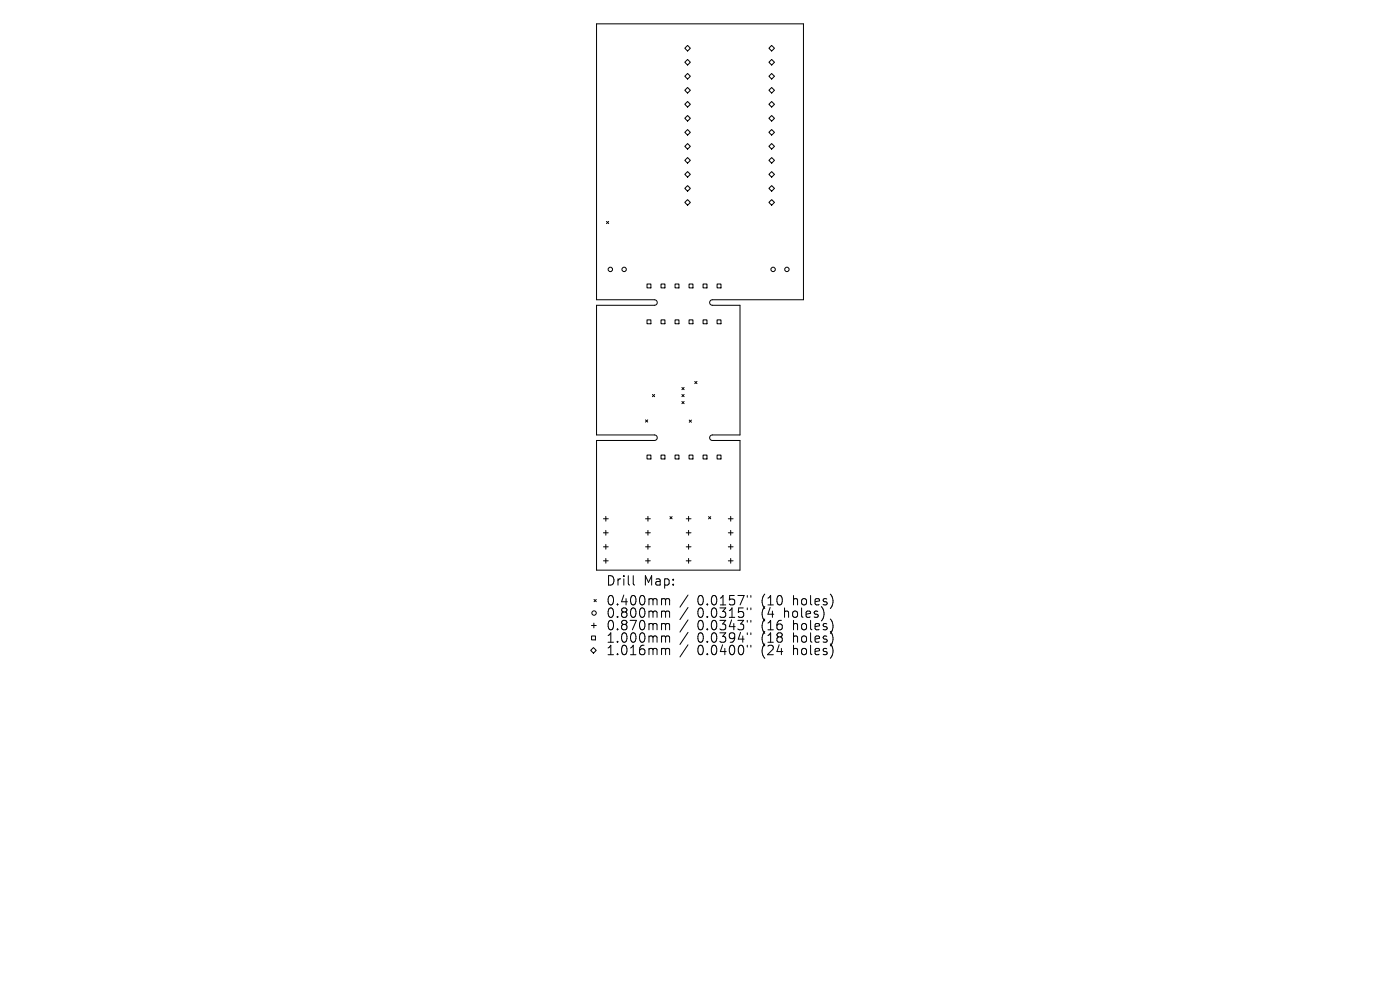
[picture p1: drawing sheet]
<svg xmlns="http://www.w3.org/2000/svg" width="297mm" height="210mm" viewBox="0 0 297 210" stroke-linecap="round" stroke-linejoin="round" font-family="sans-serif">
<defs><g id="words">
<g font-size="2.8">
<text x="128.5" y="124.5">Drill</text>
<text x="136.5" y="124.5">Map:</text>
<text x="128.5" y="128.7">0.400mm</text>
<text x="128.5" y="131.3">0.800mm</text>
<text x="147.9" y="128.7">0.0157&quot;</text>
<text x="147.9" y="131.3">0.0315&quot;</text>
<text x="161.7" y="128.7">(10</text>
<text x="161.7" y="131.3">(4</text>
<text x="166.6" y="131.3">holes)</text>
<text x="168.5" y="128.7">holes)</text>
<text x="128.5" y="134">0.870mm</text>
<text x="128.5" y="136.6">1.000mm</text>
<text x="147.9" y="134">0.0343&quot;</text>
<text x="147.9" y="136.6">0.0394&quot;</text>
<text x="161.7" y="134">(16</text>
<text x="161.7" y="136.6">(18</text>
<text x="168.5" y="134">holes)</text>
<text x="168.5" y="136.6">holes)</text>
<text x="128.5" y="139.3">1.016mm</text>
<text x="147.9" y="139.3">0.0400&quot;</text>
<text x="161.7" y="139.3">(24</text>
<text x="168.5" y="139.3">holes)</text>
</g>
</g></defs>
<g fill="none" stroke="#000" stroke-width=".21">
<path d="M126.6 5.1h43.8v58.5h-19.3l-.3 .1-.2 .4 .1 .4 .4 .3h5.9v27.5h-5.9l-.4 .1-.2 .5 .2 .3 .4 .2h5.9v27.5h-30.4v-27.5h12.3l.4-.1 .1-.4-.1-.5-.4-.1h-12.3v-27.5h12.3l.4-.2 .1-.4-.1-.4-.4-.2h-12.3zM145.3 10.2l.6-.6 .6 .6-.6 .6zM145.3 13.2l.6-.6 .6 .6-.6 .6zM145.3 16.2l.6-.6 .6 .6-.6 .6zM145.3 19.2l.6-.6 .6 .6-.6 .5zM163.1 10.2l.6-.6 .6 .6-.6 .6zM163.1 13.2l.6-.6 .6 .6-.6 .6zM163.1 16.2l.6-.6 .6 .6-.6 .6zM163.1 19.2l.6-.6 .6 .6-.6 .5zM145.3 25.1l.6-.6 .6 .6-.6 .6zM145.3 28.1l.6-.6 .6 .6-.6 .6zM145.3 31l.6-.5 .6 .5-.6 .6z"/>
<path d="M145.3 37l.6-.6 .6 .6-.6 .6zM145.3 40l.6-.6 .6 .6-.6 .6zM145.9 21.5l.6 .6-.6 .6-.6-.6zM145.9 33.4l.6 .6-.6 .6-.6-.6zM163.1 25.1l.6-.6 .6 .6-.6 .6zM163.1 28.1l.6-.6 .6 .6-.6 .6zM163.1 31l.6-.5 .6 .5-.6 .6zM163.1 37l.6-.6 .6 .6-.6 .6zM163.1 40l.6-.6 .6 .6-.6 .6zM163.7 21.5l.6 .6-.6 .6-.6-.6zM163.7 33.4l.6 .6-.6 .6-.6-.6zM128.7 47l.4 .4"/>
<path d="M129.1 47l-.4 .4M145.3 42.9l.6-.6 .6 .6-.6 .6zM163.1 42.9l.6-.6 .6 .6-.6 .6zM137.3 60.2h.8v.9h-.8zM137.3 67.9h.8v.8h-.8zM140.2 60.2h.9v.9h-.9zM140.2 67.9h.9v.8h-.9zM143.2 60.2h.8v.9h-.8zM143.2 67.9h.8v.8h-.8zM146.2 60.2h.8v.9h-.8zM146.2 67.9h.8v.8h-.8zM149.2 60.2h.8v.9h-.8z"/>
<path d="M149.2 67.9h.8v.8h-.8zM152.1 60.2h.9v.9h-.9zM152.1 67.9h.9v.8h-.9zM136.9 89.1l.5 .4M137.3 96.5h.8v.9h-.8zM137.4 89.1l-.5 .4M138.4 83.7l.5 .4M138.9 83.7l-.5 .4M140.2 96.5h.9v.9h-.9zM143.2 96.5h.8v.9h-.8zM144.7 82.2l.4 .5M144.7 83.7l.4 .4"/>
<path d="M144.7 85.2l.4 .4M145.1 82.2l-.4 .5M145.1 83.7l-.4 .4M145.1 85.2l-.4 .4M146.2 96.5h.8v.9h-.8zM146.2 89.1l.5 .5M146.7 89.1l-.5 .5M147.4 80.9l.5 .5M147.9 80.9l-.5 .5M149.2 96.5h.8v.9h-.8zM152.1 96.5h.9v.9h-.9zM128 110h1"/>
<path d="M128 113h1M128 116h1M128 119h1M128.5 109.5v1.1M128.5 112.5v1M128.5 115.5v1M128.5 118.5v1M136.9 110h1.1M136.9 113h1.1M136.9 116h1.1M136.9 119h1.1M137.5 109.5v1.1"/>
<path d="M137.5 112.5v1M137.5 115.5v1M137.5 118.5v1M142.1 109.6l.5 .5M142.6 109.6l-.5 .5M145.6 110h1M145.6 113h1M145.6 116h1M145.6 119h1M146.1 109.5v1.1M146.1 112.5v1M146.1 115.5v1"/>
<path d="M146.1 118.5v1M150.3 109.6l.5 .5M150.8 109.6l-.5 .5M154.5 110h1M154.5 113h1M154.5 116h1M154.5 119h1M155 109.5v1.1M155 112.5v1M155 115.5v1M155 118.5v1M125.5 132.7h1"/>
<path d="M125.5 134.9h.8v.8h-.8zM125.9 137.4l.6 .6-.6 .6-.6-.6zM126 132.2v1M126 127.2l.5 .4M126.5 127.2l-.5 .4M134.3 122.1v1.7l.3 .3M140.6 127l.5 .1 .1 .2M140.6 129.6h.3l.3 .3M140.6 132.3h.3l.3 .3M140.6 134.9h.3l.3 .3M140.6 137.5l.5 .1 .1 .2M141.2 127.3l.3-.3 .5 .1 .1 1.2"/>
<path d="M141.2 127.3v1M141.2 129.9v1.1M141.2 132.6v1M141.2 135.2v1M141.2 137.8v1.1M141.2 129.9l.3-.3 .5 .1 .1 1.3M141.2 132.6l.3-.3 .5 .1 .1 1.2M141.2 135.2l.3-.3 .5 .1 .1 1.2M141.2 137.8l.3-.3 .5 .1 .1 1.3M146 126.2l-1.8 2.6M146 128.9l-1.8 2.5M146 131.5l-1.8 2.6"/>
<path d="M146 134.1l-1.8 2.6M146 136.8l-1.8 2.6M158.5 126.3v.4M158.5 129v.3M158.5 131.6v.4M158.5 134.2v.4M158.5 136.9v.4M159.3 126.3v.4M159.3 129v.3M159.3 131.6v.4M159.3 134.2v.4M159.3 136.9v.4"/>
<circle cx="129.5" cy="57.1" r=".47"/>
<circle cx="132.4" cy="57.1" r=".47"/>
<circle cx="164" cy="57.1" r=".47"/>
<circle cx="166.9" cy="57.1" r=".47"/>
<circle cx="126" cy="130" r=".47"/>
</g>
<use href="#words"/>
</svg>
